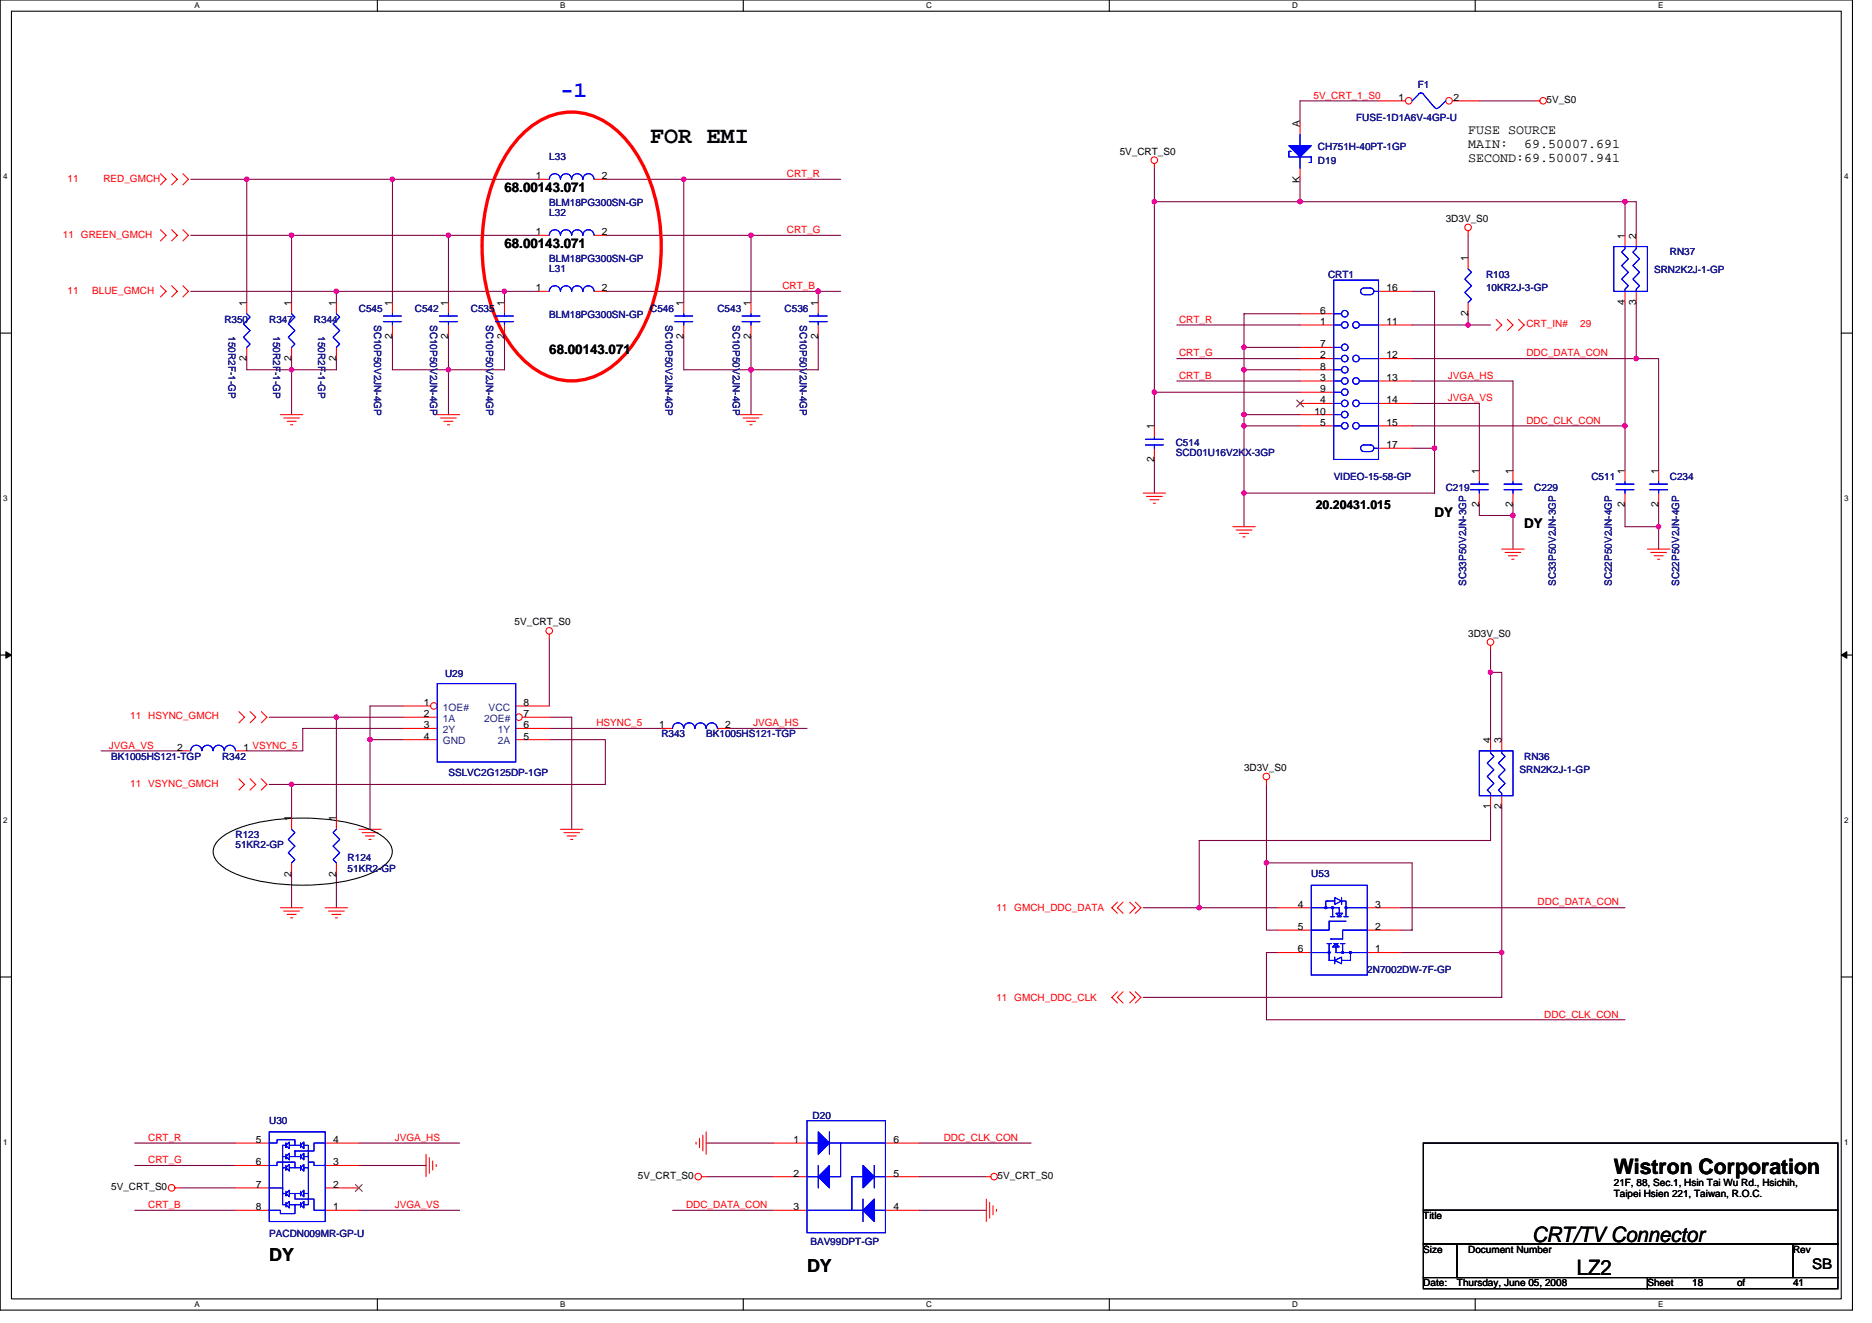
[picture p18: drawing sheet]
<svg xmlns="http://www.w3.org/2000/svg" width="297mm" height="210mm" viewBox="0 0 297 210" stroke-linecap="round" stroke-linejoin="round" font-family="sans-serif">
<defs><g id="words">
<text font-size="3.7" x="103.2" y="22.7">FOR EMI</text>
<text font-size="3.5" fill="#00f" x="88.9" y="15.4">-1</text>
<g font-size="3.4">
<text x="256.1" y="186.2">Wistron Corporation</text>
<text x="243.1" y="197">CRT/TV Connector</text>
<text x="250.2" y="202.3">LZ2</text>
</g>
<g font-size="2.8">
<text x="42.7" y="200">DY</text>
<text x="128.1" y="201.8">DY</text>
</g>
<text font-size="2.3" x="287.5" y="201.4">SB</text>
<g font-size="2.1">
<text x="233" y="21.3">FUSE SOURCE</text>
<text x="233" y="23.5">MAIN:</text>
<text x="241.8" y="23.5">69.50007.691</text>
<text x="233" y="25.8">SECOND:69.50007.941</text>
<text x="80" y="30.4">68.00143.071</text>
<text x="80" y="39.3">68.00143.071</text>
<text x="87.2" y="56.2">68.00143.071</text>
<text x="227.6" y="82">DY</text>
<text x="241.8" y="83.8">DY</text>
</g>
<text font-size="1.9" x="208.8" y="80.8">20.20431.015</text>
<g font-size="1.6" fill="#f00">
<text x="208.4" y="15.6">5V_CRT_1_S0</text>
<text x="10.7" y="28.8">11</text>
<text x="16.4" y="28.8">RED_GMCH</text>
<text x="124.9" y="28.1">CRT_R</text>
<text x="10" y="37.7">11 GREEN_GMCH</text>
<text x="124.9" y="37">CRT_G</text>
<text x="10.7" y="46.6">11</text>
<text x="14.6" y="46.6">BLUE_GMCH</text>
<text x="124.1" y="45.9">CRT_B</text>
<text x="187.1" y="51.2">CRT_R</text>
<text x="242.2" y="51.9">CRT_IN#</text>
<text x="250.7" y="51.9">29</text>
<text x="187.1" y="56.5">CRT_G</text>
<text x="242.2" y="56.5">DDC_DATA_CON</text>
<text x="187.1" y="60.1">CRT_B</text>
<text x="229.8" y="63.6">JVGA_VS</text>
<text x="229.8" y="60.1">JVGA_HS</text>
<text x="242.2" y="67.2">DDC_CLK_CON</text>
<text x="17.3" y="118.8">JVGA_VS</text>
<text x="20.7" y="114.2">11 HSYNC_GMCH</text>
<text x="94.6" y="115.2">HSYNC_5</text>
<text x="119.5" y="115.2">JVGA_HS</text>
<text x="20.7" y="124.8">11 VSYNC_GMCH</text>
<text x="244" y="143.7">DDC_DATA_CON</text>
<text x="158.1" y="144.5">11 GMCH_DDC_DATA</text>
<text x="158.1" y="158.8">11 GMCH_DDC_CLK</text>
<text x="245" y="161.4">DDC_CLK_CON</text>
<text x="23.5" y="181">CRT_R</text>
<text x="23.5" y="184.6">CRT_G</text>
<text x="62.6" y="181">JVGA_HS</text>
<text x="149.8" y="181">DDC_CLK_CON</text>
<text x="23.5" y="191.7">CRT_B</text>
<text x="62.6" y="191.7">JVGA_VS</text>
<text x="108.9" y="191.7">DDC_DATA_CON</text>
</g>
<g font-size="1.6">
<text x="221.9" y="16">1</text>
<text x="230.6" y="16">2</text>
<text x="245.4" y="16.4">5V_S0</text>
<text x="206.3" y="20.1" transform="rotate(-90 206.3 20.1)">A</text>
<text x="85" y="28.4">1</text>
<text x="95.5" y="28.4">2</text>
<text x="177.7" y="24.5">5V_CRT_S0</text>
<text x="206.3" y="29" transform="rotate(-90 206.3 29)">K</text>
<text x="229.4" y="35.2">3D3V_S0</text>
<text x="85" y="37.3">1</text>
<text x="95.5" y="37.3">2</text>
<text x="232.9" y="41.4" transform="rotate(-90 232.9 41.4)">1</text>
<text x="257.8" y="37.9" transform="rotate(-90 257.8 37.9)">1</text>
<text x="259.6" y="37.9" transform="rotate(-90 259.6 37.9)">2</text>
<text x="85" y="46.2">1</text>
<text x="95.5" y="46.2">2</text>
<text x="220" y="46.2">16</text>
<text x="39.1" y="48.5" transform="rotate(-90 39.1 48.5)">1</text>
<text x="46.2" y="48.5" transform="rotate(-90 46.2 48.5)">1</text>
<text x="53.4" y="48.5" transform="rotate(-90 53.4 48.5)">1</text>
<text x="62.2" y="53.7" transform="rotate(-90 62.2 53.7)">2</text>
<text x="62.2" y="48.5" transform="rotate(-90 62.2 48.5)">1</text>
<text x="71.1" y="53.7" transform="rotate(-90 71.1 53.7)">2</text>
<text x="71.1" y="48.5" transform="rotate(-90 71.1 48.5)">1</text>
<text x="80" y="53.7" transform="rotate(-90 80 53.7)">2</text>
<text x="80" y="48.5" transform="rotate(-90 80 48.5)">1</text>
<text x="108.5" y="53.7" transform="rotate(-90 108.5 53.7)">2</text>
<text x="108.5" y="48.5" transform="rotate(-90 108.5 48.5)">1</text>
<text x="119.1" y="53.7" transform="rotate(-90 119.1 53.7)">2</text>
<text x="119.1" y="48.5" transform="rotate(-90 119.1 48.5)">1</text>
<text x="129.8" y="53.7" transform="rotate(-90 129.8 53.7)">2</text>
<text x="129.8" y="48.5" transform="rotate(-90 129.8 48.5)">1</text>
<text x="209.5" y="51.5">1</text>
<text x="209.5" y="49.8">6</text>
<text x="220" y="51.5">11</text>
<text x="232.9" y="50.2" transform="rotate(-90 232.9 50.2)">2</text>
<text x="257.8" y="48.4" transform="rotate(-90 257.8 48.4)">4</text>
<text x="259.6" y="48.4" transform="rotate(-90 259.6 48.4)">3</text>
<text x="39.1" y="57.3" transform="rotate(-90 39.1 57.3)">2</text>
<text x="46.2" y="57.3" transform="rotate(-90 46.2 57.3)">2</text>
<text x="53.4" y="57.3" transform="rotate(-90 53.4 57.3)">2</text>
<text x="209.5" y="56.9">2</text>
<text x="209.5" y="55.1">7</text>
<text x="209.5" y="58.7">8</text>
<text x="220" y="56.9">12</text>
<text x="208.6" y="65.8">10</text>
<text x="209.5" y="60.4">3</text>
<text x="209.5" y="64">4</text>
<text x="209.5" y="62.2">9</text>
<text x="220" y="60.4">13</text>
<text x="220" y="64">14</text>
<text x="183.2" y="68.1" transform="rotate(-90 183.2 68.1)">1</text>
<text x="209.5" y="67.5">5</text>
<text x="220" y="67.5">15</text>
<text x="220" y="71.1">17</text>
<text x="183.2" y="73.3" transform="rotate(-90 183.2 73.3)">2</text>
<text x="234.7" y="75.2" transform="rotate(-90 234.7 75.2)">1</text>
<text x="240" y="75.2" transform="rotate(-90 240 75.2)">1</text>
<text x="257.8" y="75.2" transform="rotate(-90 257.8 75.2)">1</text>
<text x="263.2" y="75.2" transform="rotate(-90 263.2 75.2)">1</text>
<text x="234.7" y="80.4" transform="rotate(-90 234.7 80.4)">2</text>
<text x="240" y="80.4" transform="rotate(-90 240 80.4)">2</text>
<text x="257.8" y="80.4" transform="rotate(-90 257.8 80.4)">2</text>
<text x="263.2" y="80.4" transform="rotate(-90 263.2 80.4)">2</text>
<text x="81.7" y="99.2">5V_CRT_S0</text>
<text x="233" y="101">3D3V_S0</text>
<text x="67.2" y="112">1</text>
<text x="67.2" y="113.8">2</text>
<text x="83.1" y="113.8">7</text>
<text x="83.1" y="112">8</text>
<text x="28.1" y="119.1">2</text>
<text x="38.6" y="119.1">1 VSYNC_5</text>
<text x="67.2" y="115.5">3</text>
<text x="67.2" y="117.3">4</text>
<text x="83.1" y="117.3">5</text>
<text x="83.1" y="115.5">6</text>
<text x="104.6" y="115.5">1</text>
<text x="115.1" y="115.5">2</text>
<text x="236.5" y="117.9" transform="rotate(-90 236.5 117.9)">4</text>
<text x="238.3" y="117.9" transform="rotate(-90 238.3 117.9)">3</text>
<text x="197.4" y="122.3">3D3V_S0</text>
<text x="46.2" y="130.3" transform="rotate(-90 46.2 130.3)">1</text>
<text x="53.4" y="130.3" transform="rotate(-90 53.4 130.3)">1</text>
<text x="236.5" y="128.4" transform="rotate(-90 236.5 128.4)">1</text>
<text x="238.3" y="128.4" transform="rotate(-90 238.3 128.4)">2</text>
<text x="46.2" y="139.1" transform="rotate(-90 46.2 139.1)">2</text>
<text x="53.4" y="139.1" transform="rotate(-90 53.4 139.1)">2</text>
<text x="205.9" y="144">4</text>
<text x="218.2" y="144">3</text>
<text x="205.9" y="147.6">5</text>
<text x="218.2" y="147.6">2</text>
<text x="205.9" y="151.1">6</text>
<text x="218.2" y="151.1">1</text>
<text x="40.6" y="184.9">6</text>
<text x="40.6" y="181.3">5</text>
<text x="52.8" y="181.3">4</text>
<text x="52.8" y="184.9">3</text>
<text x="125.9" y="181.3">1</text>
<text x="141.7" y="181.3">6</text>
<text x="17.6" y="188.8">5V_CRT_S0</text>
<text x="40.6" y="188.4">7</text>
<text x="52.8" y="188.4">2</text>
<text x="101.2" y="187">5V_CRT_S0</text>
<text x="125.9" y="186.7">2</text>
<text x="141.7" y="186.7">5</text>
<text x="158.3" y="187">5V_CRT_S0</text>
<text x="256.1" y="188.1">21F, 88, Sec.1, Hsin Tai Wu Rd., Hsichih,</text>
<text x="256.1" y="189.9">Taipei Hsien 221, Taiwan, R.O.C.</text>
<text x="40.6" y="192">8</text>
<text x="52.8" y="192">1</text>
<text x="125.9" y="192">3</text>
<text x="141.7" y="192">4</text>
<text x="225.8" y="193.4">Title</text>
<text x="225.8" y="198.8">Size</text>
<text x="233" y="198.8">Document Number</text>
<text x="284.5" y="198.8">Rev</text>
<text x="225.8" y="204.1">Date:</text>
<text x="231.2" y="204.1">Thursday, June 05, 2008</text>
<text x="261.4" y="204.1">Sheet</text>
<text x="268.5" y="204.1">18</text>
<text x="275.6" y="204.1">of</text>
<text x="284.5" y="204.1">41</text>
</g>
<g font-size="1.6" fill="#000080">
<text x="225" y="14">F1</text>
<text x="209.1" y="23.8">CH751H-40PT-1GP</text>
<text x="215.2" y="19.2">FUSE-1D1A6V-4GP-U</text>
<text x="87.2" y="25.4">L33</text>
<text x="209.1" y="26">D19</text>
<text x="87.2" y="34.3">L32</text>
<text x="87.2" y="32.7">BLM18PG300SN-GP</text>
<text x="87.2" y="41.6">BLM18PG300SN-GP</text>
<text x="265" y="40.5">RN37</text>
<text x="87.2" y="43.2">L31</text>
<text x="210.7" y="44.1">CRT1</text>
<text x="235.8" y="44.1">R103</text>
<text x="235.8" y="46.2">10KR2J-3-GP</text>
<text x="262.5" y="43.4">SRN2K2J-1-GP</text>
<text x="35.6" y="51.2">R350</text>
<text x="36.3" y="53.3" transform="rotate(90 36.3 53.3)">150R2F-1-GP</text>
<text x="42.7" y="51.2">R347</text>
<text x="43.4" y="53.3" transform="rotate(90 43.4 53.3)">150R2F-1-GP</text>
<text x="49.8" y="51.2">R344</text>
<text x="50.5" y="53.3" transform="rotate(90 50.5 53.3)">150R2F-1-GP</text>
<text x="56.9" y="49.4">C545</text>
<text x="59.4" y="51.6" transform="rotate(90 59.4 51.6)">SC10P50V2JN-4GP</text>
<text x="65.8" y="49.4">C542</text>
<text x="68.3" y="51.6" transform="rotate(90 68.3 51.6)">SC10P50V2JN-4GP</text>
<text x="74.7" y="49.4">C535</text>
<text x="77.1" y="51.6" transform="rotate(90 77.1 51.6)">SC10P50V2JN-4GP</text>
<text x="87.2" y="50.5">BLM18PG300SN-GP</text>
<text x="103.2" y="49.4">C546</text>
<text x="105.6" y="51.6" transform="rotate(90 105.6 51.6)">SC10P50V2JN-4GP</text>
<text x="113.8" y="49.4">C543</text>
<text x="116.3" y="51.6" transform="rotate(90 116.3 51.6)">SC10P50V2JN-4GP</text>
<text x="124.5" y="49.4">C536</text>
<text x="126.9" y="51.6" transform="rotate(90 126.9 51.6)">SC10P50V2JN-4GP</text>
<text x="186.6" y="70.8">C514</text>
<text x="186.6" y="72.4">SCD01U16V2KX-3GP</text>
<text x="211.6" y="76.1">VIDEO-15-58-GP</text>
<text x="229.4" y="77.9">C219</text>
<text x="243.5" y="77.9">C229</text>
<text x="252.5" y="76.1">C511</text>
<text x="265" y="76.1">C234</text>
<text x="232.7" y="93" transform="rotate(-90 232.7 93)">SC33P50V2JN-3GP</text>
<text x="246.9" y="93" transform="rotate(-90 246.9 93)">SC33P50V2JN-3GP</text>
<text x="255.8" y="93" transform="rotate(-90 255.8 93)">SC22P50V2JN-4GP</text>
<text x="266.4" y="93" transform="rotate(-90 266.4 93)">SC22P50V2JN-4GP</text>
<text x="70.6" y="107.4">U29</text>
<text x="104.9" y="117">R343</text>
<text x="112.1" y="117">BK1005HS121-TGP</text>
<text x="17.6" y="120.5">BK1005HS121-TGP</text>
<text x="35.2" y="120.5">R342</text>
<text x="71.2" y="123">SSLVC2G125DP-1GP</text>
<text x="241.1" y="122.7">SRN2K2J-1-GP</text>
<text x="241.8" y="120.5">RN36</text>
<text x="37.4" y="133">R123</text>
<text x="37.4" y="134.6">51KR2-GP</text>
<text x="55.2" y="136.5">R124</text>
<text x="55.2" y="138.3">51KR2-GP</text>
<text x="208.1" y="139.2">U53</text>
<text x="217" y="154.3">2N7002DW-7F-GP</text>
<text x="42.7" y="178.3">U30</text>
<text x="128.9" y="177.6">D20</text>
<text x="42.7" y="196.3">PACDN009MR-GP-U</text>
<text x="128.6" y="197.5">BAV99DPT-GP</text>
</g>
<g font-size="1.6" fill="#004080">
<text x="70.3" y="112.7">1OE#</text>
<text x="77.5" y="112.7">VCC</text>
<text x="70.3" y="114.5">1A</text>
<text x="70.3" y="116.3">2Y</text>
<text x="70.3" y="118.1">GND</text>
<text x="76.8" y="114.5">2OE#</text>
<text x="79" y="118.1">2A</text>
<text x="79" y="116.3">1Y</text>
</g>
<g font-size="1.3">
<text x="30.8" y="1.3">A</text>
<text x="88.9" y="1.3">B</text>
<text x="147" y="1.3">C</text>
<text x="205" y="1.3">D</text>
<text x="263.1" y="1.3">E</text>
<text x=".5" y="28.4">4</text>
<text x="292.6" y="28.4">4</text>
<text x=".5" y="79.5">3</text>
<text x="292.6" y="79.5">3</text>
<text x=".5" y="130.6">2</text>
<text x="292.6" y="130.6">2</text>
<text x=".5" y="181.7">1</text>
<text x="292.6" y="181.7">1</text>
<text x="30.8" y="207.4">A</text>
<text x="88.9" y="207.4">B</text>
<text x="147" y="207.4">C</text>
<text x="205" y="207.4">D</text>
<text x="263.1" y="207.4">E</text>
</g>
</g></defs>
<path d="M0 0h293.9v207.9h-293.9zM1.8 1.8h290.4v204.3h-290.4z" fill="none" stroke="#000" stroke-width=".17"/>
<g fill="#fff">
<path d="M30.8 .2h.9v1.4h-.9z"/>
<path d="M30.8 206.3h.9v1.4h-.9z"/>
</g>
<path d="M59.9 0v1.8M59.9 206.1v1.8" fill="none" stroke="#000" stroke-width=".17"/>
<g fill="#fff">
<path d="M88.9 .2h.8v1.4h-.8z"/>
<path d="M88.9 206.3h.8v1.4h-.8z"/>
</g>
<path d="M117.9 0v1.8M117.9 206.1v1.8" fill="none" stroke="#000" stroke-width=".17"/>
<g fill="#fff">
<path d="M147 .2h.9v1.4h-.9z"/>
<path d="M147 206.3h.9v1.4h-.9z"/>
</g>
<path d="M176 0v1.8M176 206.1v1.8" fill="none" stroke="#000" stroke-width=".17"/>
<g fill="#fff">
<path d="M205 .2h.9v1.4h-.9z"/>
<path d="M205 206.3h.9v1.4h-.9z"/>
</g>
<path d="M234.1 0v1.8M234.1 206.1v1.8" fill="none" stroke="#000" stroke-width=".17"/>
<g fill="#fff">
<path d="M263.1 .2h.8v1.4h-.8z"/>
<path d="M263.1 206.3h.8v1.4h-.8z"/>
<path d="M.5 27.3h.7v1.4h-.7z"/>
<path d="M292.6 27.3h.7v1.4h-.7z"/>
<path d="M.5 78.4h.7v1.4h-.7z"/>
<path d="M292.6 78.4h.7v1.4h-.7z"/>
</g>
<path d="M0 52.9h1.8M292.2 52.9h1.7" fill="none" stroke="#000" stroke-width=".17"/>
<g fill="#fff">
<path d="M.5 129.5h.7v1.4h-.7z"/>
<path d="M292.6 129.5h.7v1.4h-.7z"/>
</g>
<path d="M0 103.9h1.8M292.2 103.9h1.7" fill="none" stroke="#000" stroke-width=".17"/>
<path d="M.9 103.4l.9 .5-.9 .5zM292.2 103.9l.8-.5v1z" fill="#000" stroke="#000" stroke-width=".16"/>
<g fill="#fff">
<path d="M.5 180.5h.7v1.4h-.7z"/>
<path d="M292.6 180.5h.7v1.4h-.7z"/>
</g>
<path d="M34.8 133.2a13.7 13.7 0 0 1 6.5-2.8 34.5 34.5 0 0 1 16.2 .7 9 9 0 0 1 4.3 2.7 2.33 2.33 0 0 1-.5 3.2 13.8 13.8 0 0 1-6.6 2.8 34.2 34.2 0 0 1-16.1-.7 9 9 0 0 1-4.3-2.7 2.33 2.33 0 0 1 .5-3.2zM0 155h1.8M292.2 155h1.7M225.8 197.4h5.4v5.3h-5.4zM225.8 181.4h65.8v10.6h-65.8zM225.8 192h65.8v5.4h-65.8zM231.2 197.4h53.3v5.3h-53.3zM284.5 197.4h7.1v5.3h-7.1zM225.8 202.7h35.6v1.8h-35.6zM261.4 202.7h30.2v1.8h-30.2z" fill="none" stroke="#000" stroke-width=".17"/>
<g fill="none" stroke="#800040" stroke-width=".17">
<path d="M218.7 16h-12.4v3.6M234.7 16h8.9M30.3 37.3h55.1M30.3 28.4h55.1M39.2 28.4v19.6M46.3 37.3v10.7M62.3 28.4v19.6M71.2 37.3v10.7M96.1 37.3h37.3M96.1 28.4h37.3M108.5 28.4v19.6M119.2 37.3v10.7"/>
<path d="M183.2 26.7v40.9M183.2 32h76.4v5.3M206.3 28.4v3.6M233 37.3v3.6M257.8 32v5.3M30.3 46.2h55.1M39.2 56.9v1.8h14.2v-1.8M46.3 56.9v8.9M53.4 46.2v1.8M62.3 53.3v5.4h17.7v-5.4M71.2 53.3v12.5M80 46.2v1.8"/>
<path d="M96.1 46.2h37.3M108.5 53.3v5.4h21.3v-5.4M119.2 53.3v12.5M129.8 46.2v1.8M186.7 56.9h19.6M186.7 51.6h19.6M197.4 55.1h8.9M197.4 58.7h8.9M206.3 49.8h-8.9v33.8M224.1 46.2h3.5v32h-30.2M224.1 56.9h39.1v17.8M224.1 51.6h12.4"/>
<path d="M233 49.8v1.8M257.8 48v26.7M259.6 48v8.9M183.2 72.9v5.3M183.2 62.2h23.1M186.7 60.5h19.6M197.4 67.6h8.9M197.4 65.8h8.9M224.1 71.1h3.5M224.1 60.5h16v14.2M224.1 67.6h33.7M224.1 64h10.6v10.7"/>
<path d="M234.7 80v1.8h5.4M240.1 80v7.1M257.8 80v3.6h5.4M263.2 80v7.1M16 119.1h12.5M42.7 113.8h10.7v16M53.4 113.8h10.6M58.7 117.3v14.3M64 112h-5.3v5.3h5.3M64 115.6h-16v3.5h-8.8M87.2 117.3h8.9v7.2h-53.4M87.2 115.6h17.7"/>
<path d="M87.2 113.8h3.5v17.8M87.2 101.3v10.7M115.6 115.6h12.5M236.5 106.7h1.8v10.6M236.5 103.1v14.2M46.3 124.5v5.3M46.3 138.7v5.3M53.4 138.7v5.3M201 136.9v10.7h1.7M201 124.5v12.4M201 136.9h23.1v10.7h-1.8M236.5 128v5.3h-46.2v10.7"/>
<path d="M238.3 128v30.2h-56.9M181.4 144h21.3M202.7 151.1h-1.7v10.7h56.8M222.3 151.1h16M222.3 144h35.5M21.4 184.9h16M21.4 181.4h16M21.4 192h16M28.5 188.5h8.9M56.9 184.9h10.7M56.9 181.4h16M56.9 192h16"/>
<path d="M106.7 192h16M112.1 181.4h10.6M112.1 186.7h10.6M145.8 181.4h17.8M145.8 192h10.7M145.8 186.7h10.7"/>
</g>
<g fill="#f0f" stroke="#f0f" stroke-width=".17">
<circle cx="197.4" cy="78.2" r=".35"/>
<circle cx="197.4" cy="58.7" r=".35"/>
<circle cx="197.4" cy="55.1" r=".35"/>
<circle cx="183.2" cy="62.2" r=".35"/>
<circle cx="183.2" cy="32" r=".35"/>
<circle cx="197.4" cy="65.8" r=".35"/>
<circle cx="197.4" cy="67.6" r=".35"/>
<circle cx="240.1" cy="81.8" r=".35"/>
<circle cx="257.8" cy="67.6" r=".35"/>
<circle cx="263.2" cy="83.6" r=".35"/>
<circle cx="227.6" cy="71.1" r=".35"/>
<circle cx="259.6" cy="56.9" r=".35"/>
<circle cx="257.8" cy="32" r=".35"/>
<circle cx="206.3" cy="32" r=".35"/>
<circle cx="232.9" cy="51.5" r=".35"/>
<circle cx="53.4" cy="113.8" r=".35"/>
<circle cx="46.3" cy="124.4" r=".35"/>
<circle cx="46.3" cy="37.3" r=".35"/>
<circle cx="80" cy="46.2" r=".35"/>
<circle cx="53.4" cy="46.2" r=".35"/>
<circle cx="46.3" cy="58.7" r=".35"/>
<circle cx="119.2" cy="58.7" r=".35"/>
<circle cx="62.3" cy="28.4" r=".35"/>
<circle cx="71.1" cy="37.3" r=".35"/>
<circle cx="71.1" cy="58.7" r=".35"/>
<circle cx="108.5" cy="28.4" r=".35"/>
<circle cx="129.8" cy="46.2" r=".35"/>
<circle cx="39.1" cy="28.4" r=".35"/>
<circle cx="236.5" cy="106.7" r=".35"/>
<circle cx="200.9" cy="136.9" r=".35"/>
<circle cx="190.3" cy="144" r=".35"/>
<circle cx="238.3" cy="151.1" r=".35"/>
<circle cx="119.2" cy="37.3" r=".35"/>
<circle cx="58.7" cy="117.3" r=".35"/>
</g>
<g fill="none" stroke="#f00" stroke-width=".17">
<path d="M243.6 16h.7M25.5 27.6l.8 .8-.8 .9M25.5 36.4l.8 .9-.8 .9M27.2 27.6l.9 .8-.9 .9M27.2 36.4l.9 .9-.9 .9M29 27.6l.9 .8-.9 .9M29 36.4l.9 .9-.9 .9M85.4 37.3h1.8M94.3 37.3h1.8M183.2 26v.7M233 36.6v.7M257.8 37.3v1.8"/>
<path d="M259.6 37.3v1.8M25.5 45.3l.8 .9-.8 .9M27.2 45.3l.9 .9-.9 .9M29 45.3l.9 .9-.9 .9M53.4 48v1.8M53.4 55.1v1.8M62.3 48v1.8M62.3 51.6v1.7M71.2 48v1.8M71.2 51.6v1.7M129.8 48v1.8M129.8 51.6v1.7"/>
<path d="M237.4 50.7l.9 .9-.9 .9M239.2 50.7l.9 .9-.9 .9M241 50.7l.8 .9-.8 .9M257.8 46.2v1.8M259.6 46.2v1.8M44.5 65.8h3.5M45 66.3h2.5M45.5 66.8h1.5M46.1 67.4h.3M69.4 65.8h3.5M69.9 66.3h2.5M70.4 66.8h1.5"/>
<path d="M71 67.4h.3M117.4 65.8h3.5M117.9 66.3h2.5M118.4 66.8h1.5M119 67.4h.3M181.4 78.2h3.6M181.9 78.8h2.5M182.5 79.3h1.4M183 79.8h.3M234.7 74.7v1.8M234.7 78.2v1.8M195.6 83.6h3.6"/>
<path d="M196.1 84.1h2.5M196.7 84.6h1.4M197.2 85.2h.4M238.3 87.1h3.5M238.8 87.7h2.5M239.3 88.2h1.5M239.9 88.7h.3M261.4 87.1h3.6M261.9 87.7h2.5M262.5 88.2h1.4M263 88.7h.4M37.9 112.9l.9 .9-.9 .9"/>
<path d="M39.7 112.9l.9 .9-.9 .9M41.5 112.9l.9 .9-.9 .9M87.2 100.6v.7M236.5 102.4v.7M37.9 123.6l.9 .9-.9 .8M39.7 123.6l.9 .9-.9 .8M41.5 123.6l.9 .9-.9 .8M56.9 131.6h3.6M57.5 132.1h2.5M58 132.6h1.4M58.5 133.2h.4M88.9 131.6h3.6"/>
<path d="M89.5 132.1h2.5M90 132.6h1.4M90.5 133.2h.4M201 123.7v.8M44.5 144h3.5M45 144.5h2.5M45.5 145.1h1.5M46.1 145.6h.3M51.6 144h3.6M52.1 144.5h2.5M52.7 145.1h1.4M53.2 145.6h.3"/>
<path d="M177.3 157.4l-.9 .8 .9 .9M177.3 143.1l-.9 .9 .9 .9M178.2 157.4l-.9 .8 .9 .9M178.2 143.1l-.9 .9 .9 .9M179.3 157.4l.8 .8-.8 .9M179.3 143.1l.8 .9-.8 .9M180.1 157.4l.9 .8-.9 .9M180.1 143.1l.9 .9-.9 .9M202.7 144h5.4M202.7 151.1h5.4M202.7 147.6h5.4M217 144h5.3"/>
<path d="M217 151.1h5.3M217 147.6h5.3M112.1 179.6v3.5M27.8 188.5h.7M37.4 188.5h5.3M37.4 192h5.3M37.4 184.9h5.3M37.4 181.4h5.3M51.6 188.5h5.3M51.6 192h5.3M51.6 184.9h5.3M51.6 181.4h5.3"/>
<path d="M67.6 183.1v3.6M68.1 183.7v2.5M68.7 184.2v1.4M69.2 184.7v.4M110.4 181.2v.3M111 180.6v1.5M111.3 186.7h.8M111.5 180.1v2.5M156.5 186.7h.7M156.5 190.2v3.6M157 190.8v2.5M157.6 191.3v1.4"/>
<path d="M158.1 191.9v.3"/>
<circle cx="244.9" cy="16" r=".52"/>
<circle cx="183.2" cy="25.4" r=".52"/>
<circle cx="232.9" cy="36.1" r=".52"/>
<circle cx="87.1" cy="100.1" r=".52"/>
<circle cx="236.5" cy="101.9" r=".52"/>
<circle cx="200.9" cy="123.2" r=".52"/>
<circle cx="27.2" cy="188.5" r=".52"/>
<circle cx="110.8" cy="186.7" r=".52"/>
<circle cx="157.7" cy="186.7" r=".52"/>
</g>
<path d="M83.2 21a10.4 10.4 0 0 1 15 0 23.1 23.1 0 0 1 6.5 14 29.1 29.1 0 0 1-3.5 18.5 13.4 13.4 0 0 1-9.1 6.8 11.1 11.1 0 0 1-10-4.2 26.1 26.1 0 0 1-5.6-17 26.1 26.1 0 0 1 5.6-17z" fill="none" stroke="#f00" stroke-width=".53"/>
<path d="M56.4 187.9l1.1 1.1M57.5 187.9l-1.1 1.1" fill="none" stroke="#804000" stroke-width=".16"/>
<g fill="none" stroke="#00f" stroke-width=".17">
<path d="M87.2 37.3a.88 .88 0 0 1 .8-.9 .88 .88 0 0 1 .9 .9 .89 .89 0 0 1 .9-.9 .89 .89 0 0 1 .9 .9M90.7 37.3a.88 .88 0 0 1 .9-.9 .88 .88 0 0 1 .9 .9M92.5 37.3a.88 .88 0 0 1 .9-.9 .88 .88 0 0 1 .9 .9M256.1 39.1h5.3v7.1h-5.3zM257.8 39.1v.4l-.5 .5 1.1 1.1-1.1 1 1.1 1.1-1.1 1.1 1.1 1-.6 .6v.3M259.6 39.1v.4l-.5 .5 1.1 1.1-1.1 1 1.1 1.1-1.1 1.1 1.1 1-.6 .6v.3M53.4 49.8l.5 .5-1.1 1.1 1.1 1.1-1.1 1 1.1 1.1-.5 .5M60.9 50.1h2.8M60.9 51h2.8M62.3 49.8v.3M62.3 51v.6M69.7 50.1h2.9"/>
<path d="M69.7 51h2.9M71.2 49.8v.3M71.2 51v.6M128.4 50.1h2.9M128.4 51h2.9M129.8 49.8v.3M129.8 51v.6M233.3 76.8h2.9M233.3 77.7h2.9M234.7 76.5v.3M234.7 77.7v.5M208.1 144h4.4v1.4l.5-.5h-1l.5 .5"/>
<path d="M208.1 151.1h2.8M208.1 140.5h8.9v14.2h-8.9zM210.2 143.9h.3v.2h-.3zM210.6 149.7h.7M210.6 143h1.2M210.7 143h-.3v1M210.8 151h.2v.2h-.2zM210.9 149.7v2.7h.9M211.1 145.4h.7M211.3 143.9h.2v.2h-.2zM211.5 150.2l.5-.5 .5 .5zM211.5 144v1.4"/>
<path d="M211.6 149.7h.7M211.8 152.4l1.1-.6v1.1zM211.8 142.4l1.1 .6-1.1 .5zM211.8 151.8v1.1M212 149.7v1.4h5M212.1 145.4h.8M212.7 149.7h.7M212.9 142.4v1.1v-.5h.7v1M212.9 151h.3v.2h-.3zM213 149.7v1.4M213.2 145.4h.7M213.4 143.9h.3v.2h-.3z"/>
<path d="M213.6 146.2h-2.7v1.4h-2.8M213.6 144h3.4M213.6 144v1.4M214.2 151h.2v.2h-.2zM214.3 151.1v1.3h-1.4M217 147.6h-4v1.4h-1.9M42.7 179.6h8.9v14.2h-8.9zM42.7 188.5h2.1v.9M42.7 184.9h1.3v-.5h2.8v.9M42.7 181.4h1.3v-.6h2.8v.9M45.4 189v.7v-.3h-.6v1.7h.6M45.4 184.9v.7v-.3h-.6"/>
<path d="M45.4 183.1v.8v-.4h-.6M45.4 181.7l.5-.5v1l-.5-.5v-.3v.7v-.4h-.6v6.9M45.4 190.8v.7M45.9 188.8v1.1l-.5-.5zM45.9 184.7v1.1l-.5-.5zM45.9 183v1l-.5-.5zM45.9 181.7h1.8v.4v-.7v.3l.5 .5v-1l-.5 .5M46.8 191.1v1.5h-2.3v-.6h-1.8M46.8 189.4v.8h3v1.8h1.8M47.7 190.8v.7v-.4h-1.8v.6l-.5-.6 .5-.5v.5M47.7 189v.7v-.3h-1.8M47.7 184.9v.7v-.3h-1.8"/>
<path d="M47.7 183.1v.8v-.4h-1.8M48.2 190.6v1.1l-.5-.6zM48.2 188.8v1.1l-.5-.5zM48.2 184.7v1.1l-.5-.5zM48.2 183v1l-.5-.5zM48.2 181.7h.7v1.8h-.7M48.2 185.3h.7M48.2 189.4h.7M48.9 183v8.1h-.7M48.9 184.4h.9v.5h1.8M51.6 181.4h-1.8v1.2h-3v.9"/>
</g>
<circle cx="223.5" cy="16" r=".52" fill="#fff" stroke="#f00" stroke-width=".17"/>
<path d="M218.7 16h4.3" fill="none" stroke="#f00" stroke-width=".17"/>
<circle cx="229.9" cy="16" r=".52" fill="#fff" stroke="#f00" stroke-width=".17"/>
<path d="M230.5 16h4.2M104.9 115.6h1.8M113.8 115.6h1.8" fill="none" stroke="#f00" stroke-width=".17"/>
<path d="M225.1 14.9a.56 .56 0 0 1 .7 0M225.1 14.9l-1 1.1M225.8 14.9l1.8 2.2M227.6 17l.4 .2 .3-.2M229.4 16l-1.1 1.1M106.7 115.5a.88 .88 0 0 1 .9-.8 .88 .88 0 0 1 .9 .8 .89 .89 0 0 1 .9-.8 .89 .89 0 0 1 .9 .8M110.3 115.5a.88 .88 0 0 1 .9-.8 .88 .88 0 0 1 .8 .8M112.1 115.5a.88 .88 0 0 1 .8-.8 .88 .88 0 0 1 .9 .8" fill="none" stroke="#00f" stroke-width=".17"/>
<circle cx="68.8" cy="112" r=".52" fill="#fff" stroke="#f00" stroke-width=".17"/>
<path d="M64 112h4.3M64 113.8h5.4M64 115.6h5.4M64 117.3h5.4M81.8 112h5.4M81.8 115.6h5.4M81.8 117.3h5.4" fill="none" stroke="#f00" stroke-width=".17"/>
<circle cx="82.3" cy="113.8" r=".52" fill="#fff" stroke="#f00" stroke-width=".17"/>
<g fill="none" stroke="#f00" stroke-width=".17">
<path d="M206.3 19.6v1.7M85.4 28.4h1.8M94.3 28.4h1.8M206.3 26.7v1.7M39.2 48v1.8M39.2 55.1v1.8M46.3 48v1.8M46.3 55.1v1.8M80 48v1.8M80 51.6v1.7M85.4 46.2h1.8M94.3 46.2h1.8"/>
<path d="M108.5 48v1.8M108.5 51.6v1.7M119.2 48v1.8M119.2 51.6v1.7M206.3 51.6h5.3M206.3 56.9h5.3M206.3 49.8h5.3M206.3 55.1h5.3M206.3 58.7h5.3M218.7 46.2h5.4M218.7 51.6h5.4M218.7 56.9h5.4"/>
<path d="M233 40.9v1.8M233 48v1.8M183.2 67.6v1.7M183.2 71.1v1.8M206.3 60.5h5.3M206.3 64h5.3M206.3 67.6h5.3M206.3 62.2h5.3M206.3 65.8h5.3M218.7 60.5h5.4M218.7 64h5.4M218.7 67.6h5.4"/>
<path d="M218.7 71.1h5.4M240.1 74.7v1.8M240.1 78.2v1.8M257.8 74.7v1.8M257.8 78.2v1.8M263.2 74.7v1.8M263.2 78.2v1.8M28.5 119.1h1.8M37.4 119.1h1.8M82.9 113.8h4.3M236.5 117.3v1.8M238.3 117.3v1.8"/>
<path d="M46.3 129.8v1.8M46.3 136.9v1.8M53.4 129.8v1.8M53.4 136.9v1.8M236.5 126.2v1.8M238.3 126.2v1.8M122.7 181.4h5.4M122.7 186.7h5.4M122.7 192h5.4M140.5 181.4h5.3M140.5 186.7h5.3M140.5 192h5.3"/>
</g>
<g fill="none" stroke="#00f" stroke-width=".17">
<path d="M87.2 28.4a.88 .88 0 0 1 .8-.8 .88 .88 0 0 1 .9 .8 .89 .89 0 0 1 .9-.8 .89 .89 0 0 1 .9 .8M90.7 28.4a.88 .88 0 0 1 .9-.8 .88 .88 0 0 1 .9 .8M92.5 28.4a.88 .88 0 0 1 .9-.8 .88 .88 0 0 1 .9 .8M204.9 24h-.4v.9h3.6v.9h-.4M206.3 21.3v1.8M206.3 24.9v1.8M39.2 49.8l.5 .5-1.1 1.1 1.1 1.1-1.1 1 1.1 1.1-.5 .5M46.3 49.8l.5 .5-1.1 1.1 1.1 1.1-1.1 1 1.1 1.1-.5 .5M78.6 50.1h2.9M78.6 51h2.9M80 49.8v.3M80 51v.6"/>
<path d="M87.2 46.2a.88 .88 0 0 1 .8-.9 .88 .88 0 0 1 .9 .9 .89 .89 0 0 1 .9-.9 .89 .89 0 0 1 .9 .9M90.7 46.2a.88 .88 0 0 1 .9-.9 .88 .88 0 0 1 .9 .9M92.5 46.2a.88 .88 0 0 1 .9-.9 .88 .88 0 0 1 .9 .9M107.1 50.1h2.8M107.1 51h2.8M108.5 49.8v.3M108.5 51v.6M117.7 50.1h2.9M117.7 51h2.9M119.2 49.8v.3M119.2 51v.6M211.6 49.8h1.3"/>
<path d="M211.6 51.6h1.3M211.6 55.1h1.3M211.6 56.9h1.3M211.6 58.7h1.3M211.6 44.4h7.1v28.5h-7.1zM215.7 51.6h3M215.7 56.9h3M216.4 45.7a.52 .52 0 0 0-.5 .5 .52 .52 0 0 0 .5 .5M216.4 45.7h1.1M216.4 46.8h1.1M217.5 45.7a.52 .52 0 0 1 .5 .5 .52 .52 0 0 1-.5 .5M218 46.2h.7"/>
<path d="M233 42.7l.5 .5-1.1 1.1 1.1 1-1.1 1.1 1.1 1.1-.5 .5M181.8 69.7h2.8M181.8 70.6h2.8M183.2 69.3v.4M183.2 70.6v.5M211.6 60.5h1.3M211.6 64h1.3M211.6 67.6h1.3M211.6 65.8h1.3M211.6 62.2h1.3M215.7 60.5h3M215.7 64h3"/>
<path d="M215.7 67.6h3M216.4 70.6a.52 .52 0 0 0-.5 .5 .52 .52 0 0 0 .5 .5M216.4 70.6h1.1M216.4 71.6h1.1M217.5 70.6a.52 .52 0 0 1 .5 .5 .52 .52 0 0 1-.5 .5M218 71.1h.7M238.7 76.8h2.8M238.7 77.7h2.8M240.1 76.5v.3M240.1 77.7v.5M256.4 76.8h2.9M256.4 77.7h2.9"/>
<path d="M257.8 76.5v.3M257.8 77.7v.5M261.8 76.8h2.8M261.8 77.7h2.8M263.2 76.5v.3M263.2 77.7v.5M30.3 119.1a.88 .88 0 0 1 .8-.9 .88 .88 0 0 1 .9 .9M32 119.1a.88 .88 0 0 1 .9-.9 .88 .88 0 0 1 .9 .9M33.8 119.1a.89 .89 0 0 1 .9-.9 .89 .89 0 0 1 .9 .9 .88 .88 0 0 1 .9-.9 .88 .88 0 0 1 .9 .9M69.4 108.5h12.4v12.4h-12.4zM234.7 119.1h5.4v7.1h-5.4zM236.5 119.1v.4l.5 .5-1 1.1 1 1.1-1 1 1 1.1-1 1 .5 .6v.3"/>
<path d="M238.3 119.1v.4l.5 .5-1 1.1 1 1.1-1 1 1 1.1-1 1 .5 .6v.3M46.3 131.6l.5 .5-1.1 1.1 1.1 1-1.1 1.1 1.1 1.1-.5 .5M53.4 131.6l-.6 .5 1.1 1.1-1.1 1 1.1 1.1-1.1 1.1 .6 .5M128.1 177.8h12.4v17.8h-12.4zM131.6 179.6v3.5M128.1 181.4h1.7M128.1 186.7h1.7M128.1 192h8.8M129.8 184.9v3.6M131.6 181.4h8.9M133.4 181.4v5.3h-1.8M136.9 186.7h-1.7v5.3"/>
<path d="M136.9 190.2v3.6M138.7 186.7h1.8M138.7 192h1.8M138.7 184.9v3.6"/>
<circle cx="213.4" cy="56.9" r=".52"/>
<circle cx="213.4" cy="49.8" r=".52"/>
<circle cx="213.4" cy="51.6" r=".52"/>
<circle cx="213.4" cy="58.7" r=".52"/>
<circle cx="213.4" cy="55.1" r=".52"/>
<circle cx="215.2" cy="56.9" r=".52"/>
<circle cx="215.2" cy="51.6" r=".52"/>
<circle cx="213.4" cy="67.6" r=".52"/>
<circle cx="213.4" cy="62.2" r=".52"/>
<circle cx="213.4" cy="64" r=".52"/>
<circle cx="213.4" cy="60.4" r=".52"/>
<circle cx="213.4" cy="65.8" r=".52"/>
<circle cx="215.2" cy="67.6" r=".52"/>
<circle cx="215.2" cy="64" r=".52"/>
<circle cx="215.2" cy="60.4" r=".52"/>
</g>
<g fill="#00f" stroke="#00f" stroke-width=".17">
<path d="M204.5 23.1h3.6l-1.8 1.8z" fill-rule="evenodd"/>
<path d="M204.5 23.1h3.6l-1.8 1.8z" fill-rule="evenodd"/>
<path d="M129.8 179.6l1.8 1.8-1.8 1.7z" fill-rule="evenodd"/>
<path d="M131.6 184.9v3.6l-1.8-1.8z" fill-rule="evenodd"/>
<path d="M136.9 192l1.8-1.8v3.6z" fill-rule="evenodd"/>
<path d="M136.9 184.9l1.8 1.8-1.8 1.8z" fill-rule="evenodd"/>
<path d="M129.8 179.6l1.8 1.8-1.8 1.7z" fill-rule="evenodd"/>
<path d="M131.6 184.9v3.6l-1.8-1.8z" fill-rule="evenodd"/>
<path d="M136.9 192l1.8-1.8v3.6z" fill-rule="evenodd"/>
<path d="M136.9 184.9l1.8 1.8-1.8 1.8z" fill-rule="evenodd"/>
</g>
<path d="M205.8 63.5l1 1.1M206.8 63.5l-1.1 1.1" fill="none" stroke="#804000" stroke-width=".16"/>
<g fill="#f0f" stroke="#f0f" stroke-width=".17">
<circle cx="197.4" cy="78.2" r=".35"/>
<circle cx="197.4" cy="58.7" r=".35"/>
<circle cx="197.4" cy="55.1" r=".35"/>
<circle cx="183.2" cy="62.2" r=".35"/>
<circle cx="183.2" cy="32" r=".35"/>
<circle cx="197.4" cy="65.8" r=".35"/>
<circle cx="197.4" cy="67.6" r=".35"/>
<circle cx="240.1" cy="81.8" r=".35"/>
<circle cx="257.8" cy="67.6" r=".35"/>
<circle cx="263.2" cy="83.6" r=".35"/>
<circle cx="227.6" cy="71.1" r=".35"/>
<circle cx="259.6" cy="56.9" r=".35"/>
<circle cx="257.8" cy="32" r=".35"/>
<circle cx="206.3" cy="32" r=".35"/>
<circle cx="232.9" cy="51.5" r=".35"/>
<circle cx="53.4" cy="113.8" r=".35"/>
<circle cx="46.3" cy="124.4" r=".35"/>
<circle cx="46.3" cy="37.3" r=".35"/>
<circle cx="80" cy="46.2" r=".35"/>
<circle cx="53.4" cy="46.2" r=".35"/>
<circle cx="46.3" cy="58.7" r=".35"/>
<circle cx="119.2" cy="58.7" r=".35"/>
<circle cx="62.3" cy="28.4" r=".35"/>
<circle cx="71.1" cy="37.3" r=".35"/>
<circle cx="71.1" cy="58.7" r=".35"/>
<circle cx="108.5" cy="28.4" r=".35"/>
<circle cx="129.8" cy="46.2" r=".35"/>
<circle cx="39.1" cy="28.4" r=".35"/>
<circle cx="236.5" cy="106.7" r=".35"/>
<circle cx="200.9" cy="136.9" r=".35"/>
<circle cx="190.3" cy="144" r=".35"/>
<circle cx="238.3" cy="151.1" r=".35"/>
<circle cx="119.2" cy="37.3" r=".35"/>
<circle cx="58.7" cy="117.3" r=".35"/>
</g>
<use href="#words"/>
</svg>
